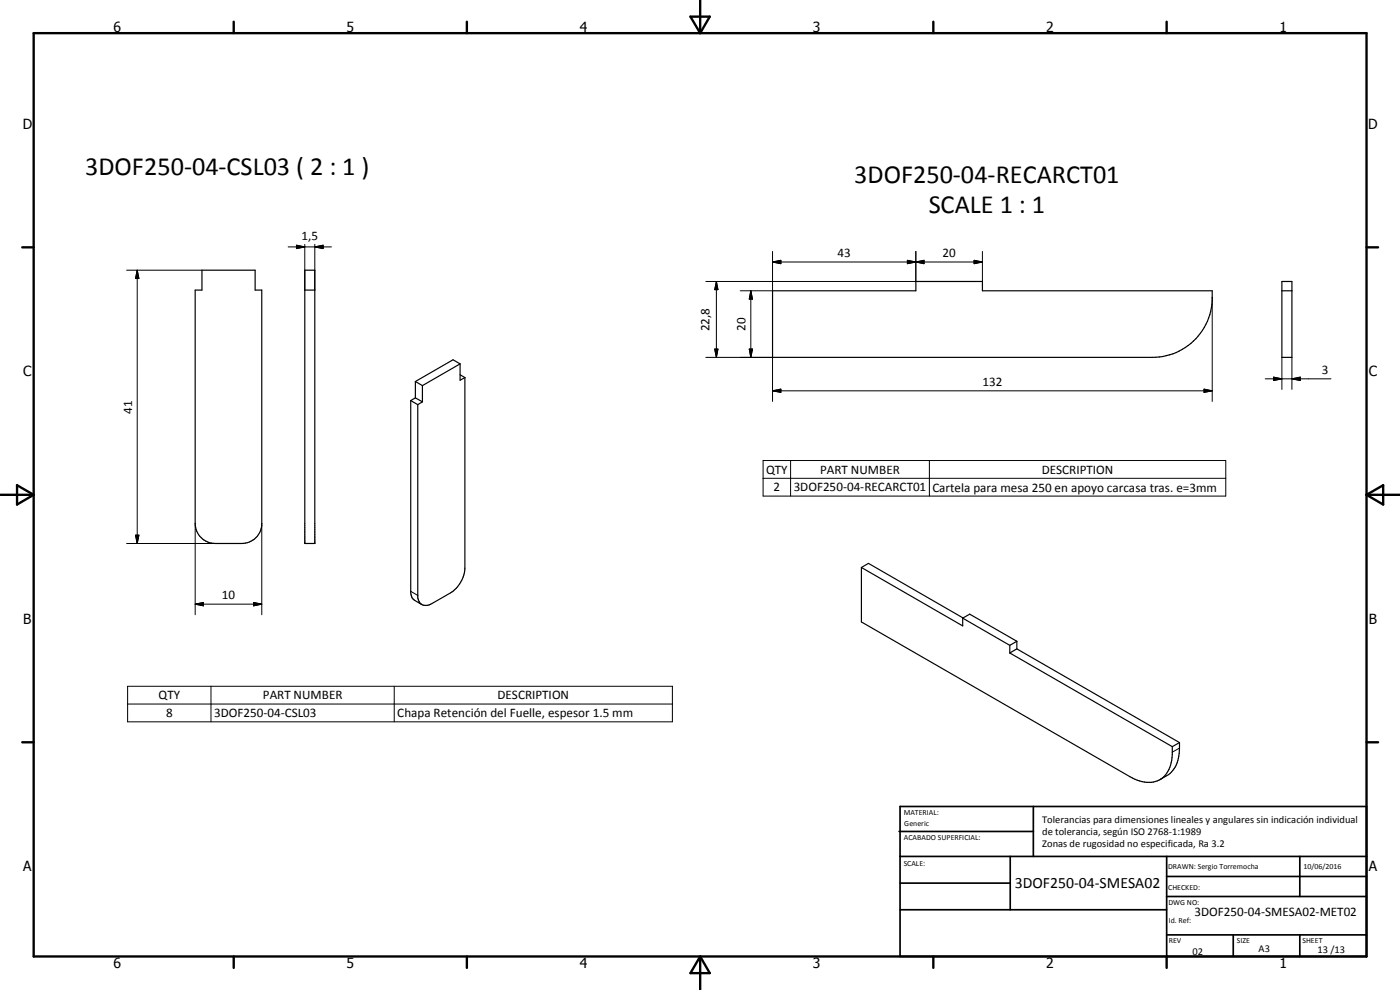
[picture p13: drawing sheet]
<svg xmlns="http://www.w3.org/2000/svg" width="420mm" height="297mm" viewBox="0 0 420 297" stroke-linecap="round" stroke-linejoin="round" font-family="sans-serif">
<defs><g id="words">
<g font-size="7.9">
<text x="25.6" y="52.6">3DOF250-04-CSL03 ( 2 : 1 )</text>
<text x="256.4" y="55">3DOF250-04-RECARCT01</text>
<text x="278.7" y="64">SCALE 1 : 1</text>
</g>
<text font-size="4.7" x="304.6" y="266.5">3DOF250-04-SMESA02</text>
<g font-size="4.2">
<text x="34" y="9.6">6</text>
<text x="104" y="9.6">5</text>
<text x="174" y="9.6">4</text>
<text x="244" y="9.6">3</text>
<text x="314" y="9.6">2</text>
<text x="384" y="9.6">1</text>
<text x="6.8" y="38.7">D</text>
<text x="410.6" y="38.7">D</text>
<text x="7" y="112.9">C</text>
<text x="410.8" y="112.9">C</text>
<text x="7" y="187.1">B</text>
<text x="410.8" y="187.1">B</text>
<text x="7" y="261.4">A</text>
<text x="410.8" y="261.4">A</text>
<text x="34" y="290.4">6</text>
<text x="104" y="290.4">5</text>
<text x="174" y="290.4">4</text>
<text x="244" y="290.4">3</text>
<text x="314" y="290.4">2</text>
<text x="384" y="290.4">1</text>
</g>
<g font-size="3.9">
<text x="90.5" y="72.1">1,5</text>
<text x="251.3" y="77.1">43</text>
<text x="282.8" y="77.1">20</text>
<text x="212.9" y="99.4" transform="rotate(-90 212.9 99.4)">22,8</text>
<text x="223.8" y="99.3" transform="rotate(-90 223.8 99.3)">20</text>
<text x="396.7" y="112.1">3</text>
<text x="294.8" y="115.7">132</text>
<text x="39.7" y="124.1" transform="rotate(-90 39.7 124.1)">41</text>
<text x="229.9" y="142.2">QTY</text>
<text x="246.1" y="142.2">PART NUMBER</text>
<text x="312.6" y="142.2">DESCRIPTION</text>
<text x="232.1" y="147.4">2</text>
<text x="238.2" y="147.4">3DOF250-04-RECARCT01</text>
<text x="279.8" y="147.5">Cartela para mesa 250 en apoyo carcasa tras. e=3mm</text>
<text x="66.6" y="179.7">10</text>
<text x="47.6" y="209.8">QTY</text>
<text x="78.9" y="209.8">PART NUMBER</text>
<text x="149.3" y="209.8">DESCRIPTION</text>
<text x="49.9" y="215.2">8</text>
<text x="64.3" y="215.2">3DOF250-04-CSL03</text>
<text x="119.2" y="215.3">Chapa Retención del Fuelle, espesor 1.5 mm</text>
<text x="358.5" y="275">3DOF250-04-SMESA02-MET02</text>
</g>
<g font-size="3.1">
<text x="312.7" y="246.8">Tolerancias para dimensiones lineales y angulares sin indicación individual</text>
<text x="312.7" y="250.4">de tolerancia, según ISO 2768-1:1989</text>
<text x="312.7" y="254">Zonas de rugosidad no especificada, Ra 3.2</text>
<text x="357.9" y="286.4">02</text>
<text x="377.7" y="285.6">A3</text>
<text x="395.4" y="285.9">13 /13</text>
</g>
<g font-size="2.4">
<text x="271.2" y="244.4">MATERIAL:</text>
<text x="271.3" y="252">ACABADO SUPERFICIAL:</text>
<text x="271.4" y="247.9">Generic</text>
<text x="271.2" y="259.7">SCALE:</text>
<text x="350.6" y="260.8">DRAWN: Sergio Torremocha</text>
<text x="391.2" y="260.6">10/06/2016</text>
<text x="350.6" y="267">CHECKED:</text>
<text x="350.6" y="271.4">DWG NO:</text>
<text x="350.8" y="276.9">Id. Ref:</text>
<text x="350.8" y="282.8">REV</text>
<text x="371.2" y="282.9">SIZE</text>
<text x="390.9" y="282.9">SHEET</text>
</g>
</g></defs>
<g fill="none" stroke="#000" stroke-width=".35">
<path d="M60.6 81.1h16v5.9h2v70.6a6 6 0 0 1-6 5.5h-8a6 6 0 0 1-6-6v-70.1h2zM91.5 81.1h3v82h-3zM91.5 87h3M231.8 87.2h43.1v-2.7h19.9v2.7h69a18.3 18.3 0 0 1-9 17.6 18.3 18.3 0 0 1-8.9 2.4h-114.1zM384.7 87.2h3M384.7 84.5h3v22.7h-3zM124.7 114.5l2.1 1.2M124.7 114.5v4.9M124.7 119.4l2.1 1.2M124.7 119.4l-1.4 .8M126.8 115.7v4.9M138.1 109.2l-2.1-1.3-11.3 6.6"/>
<path d="M138.1 109.2v4.9l1.4-.8M138.1 109.2l-11.3 6.5M138.1 112.4l1.4 .9M139.5 113.3v57.2a9.5 9.5 0 0 1-4.2 7.3l-5.7 3.3a3.1 3.1 0 0 1-3 .3M123.3 120.2l2.1 1.2M123.3 120.2v57.7l.3 1.2 .4 .6 2.6 1.7M125.4 121.4v57.7l.3 1.2 .9 1.1M126.8 120.6l-1.4 .8M258.5 170.3v16.3l80.6 46.4a8.7 8.7 0 0 0 9.8 .4 9.1 9.1 0 0 0 2.9-6.9v-2.5M258.5 170.3l30.4 17.5v-2.3M258.5 170.3l2.1-1.3 28.4 16.4M288.9 185.5l14.2 8.1"/>
<path d="M288.9 185.5l2.1-1.2 14.2 8.1M303.1 195.9l48.7 28.1M303.1 193.6v2.3M305.2 194.7l48.8 28.1M305.2 192.4l-2.1 1.2M305.2 192.4v2.3M305.2 194.7l-2.1 1.2M354 222.8a11.5 11.5 0 0 1-2.4 8.8l-.9 .8-2.6 1.5M354 222.8l-2.2 1.2"/>
</g>
<g fill="none" stroke="#000" stroke-width=".3">
<path d="M86.5 74.1h13M89 73.6l2.5 .5-2.5 .5zM91.5 73.3v13.7M94.5 74.1l2.5-.5v1zM94.5 73.3v13.7M231.8 78.6l2.5-.5v1zM231.8 75.4v11.8h-9.6M231.8 78.6h63M272.3 78.1l2.6 .5-2.6 .5zM274.9 78.6l2.4-.5v1zM274.9 75.4v9.1h-63.1M292.3 78.1l2.5 .5-2.5 .5z"/>
<path d="M294.8 75.4v9.1M38 81.1h22.6M41.2 81.1l.5 2.5h-1zM41.2 81.1v82M215 84.5l.5 2.4h-1zM215 84.5v22.7M225.3 87.2l.5 2.5h-.9zM225.3 87.2v20M363.8 89.2v31.2M211.8 107.2h20v13.2M214.5 104.7h1l-.5 2.5zM224.9 104.7h.9l-.5 2.5z"/>
<path d="M231.8 117.3l2.5-.5v.9zM231.8 117.3h132M361.3 116.8l2.5 .5-2.5 .4zM379.7 113.7h19.7M382.2 113.2l2.5 .5-2.5 .5zM384.7 107.2v9.6M387.7 113.7l2.5-.5v1zM387.7 107.2v9.6M229 138.2h138.9v10.6h-138.9zM237.3 138.2v10.6M278.9 138.2v10.6M58.6 157.1v27.3"/>
<path d="M78.6 157.1v27.3M229 143.5h138.9M38 163.1h26.6M40.7 160.6h1l-.5 2.5zM123.3 177.4l2.1 1.2M58.6 181.3l2.5-.5v1zM58.6 181.3h20M76.1 180.8l2.5 .5-2.5 .5zM38.3 205.9h163.5v10.7h-163.5zM38.3 211.2h163.5M63.3 205.9v10.7M118.3 205.9v10.7"/>
<path d="M354 224.5l-2.2 1.2"/>
</g>
<g fill="none" stroke="#000" stroke-width=".71">
<path d="M10.1 9.9h400v277.1h-400zM70.1 6.5v3.4M140.1 6.5v3.4M207.2 5h5.8l-2.9 4.9zM210.1 0v9.9M280.1 6.5v3.4M350.1 6.5v3.4M6.7 74.2h3.4M410.1 74.2h3.5M.1 148.5h10M5.1 145.6l5 2.9-5 2.9zM410.1 148.5h10"/>
<path d="M410.1 148.5l5-2.9v5.8zM6.7 222.7h3.4M410.1 222.7h3.5M70.1 287v3.4M140.1 287v3.4M210.1 287v10M210.1 287l2.9 5h-5.8zM280.1 287v3.4M350.1 287v3.4"/>
</g>
<g fill="none" stroke="#000" stroke-width=".51">
<path d="M269.8 249.5h40.3M270.1 242h140v45h-140zM270.1 257h140M303.2 257v16M310.1 242v15M350.1 257v30M390.1 257v12M270.1 265h33.1M270.1 273h80M350.1 269h60M350.1 263h60M350.1 280.5h60"/>
<path d="M370.1 280.5v6.5M390.1 280.5v6.5"/>
</g>
<g fill="#000">
<path d="M89 73.6l2.5 .5-2.5 .5zM94.5 74.1l2.5-.5v1zM231.8 78.6l2.5-.5v1zM272.3 78.1l2.6 .5-2.6 .5zM274.9 78.6l2.4-.5v1zM292.3 78.1l2.5 .5-2.5 .5zM41.2 81.1l.5 2.5h-1zM215 84.5l.5 2.4h-1zM225.3 87.2l.5 2.5h-.9zM214.5 104.7h1l-.5 2.5zM224.9 104.7h.9l-.5 2.5zM231.8 117.3l2.5-.5v.9z"/>
<path d="M361.3 116.8l2.5 .5-2.5 .4zM382.2 113.2l2.5 .5-2.5 .5zM387.7 113.7l2.5-.5v1zM40.7 160.6h1l-.5 2.5zM58.6 181.3l2.5-.5v1zM76.1 180.8l2.5 .5-2.5 .5z"/>
</g>
<use href="#words"/>
</svg>
